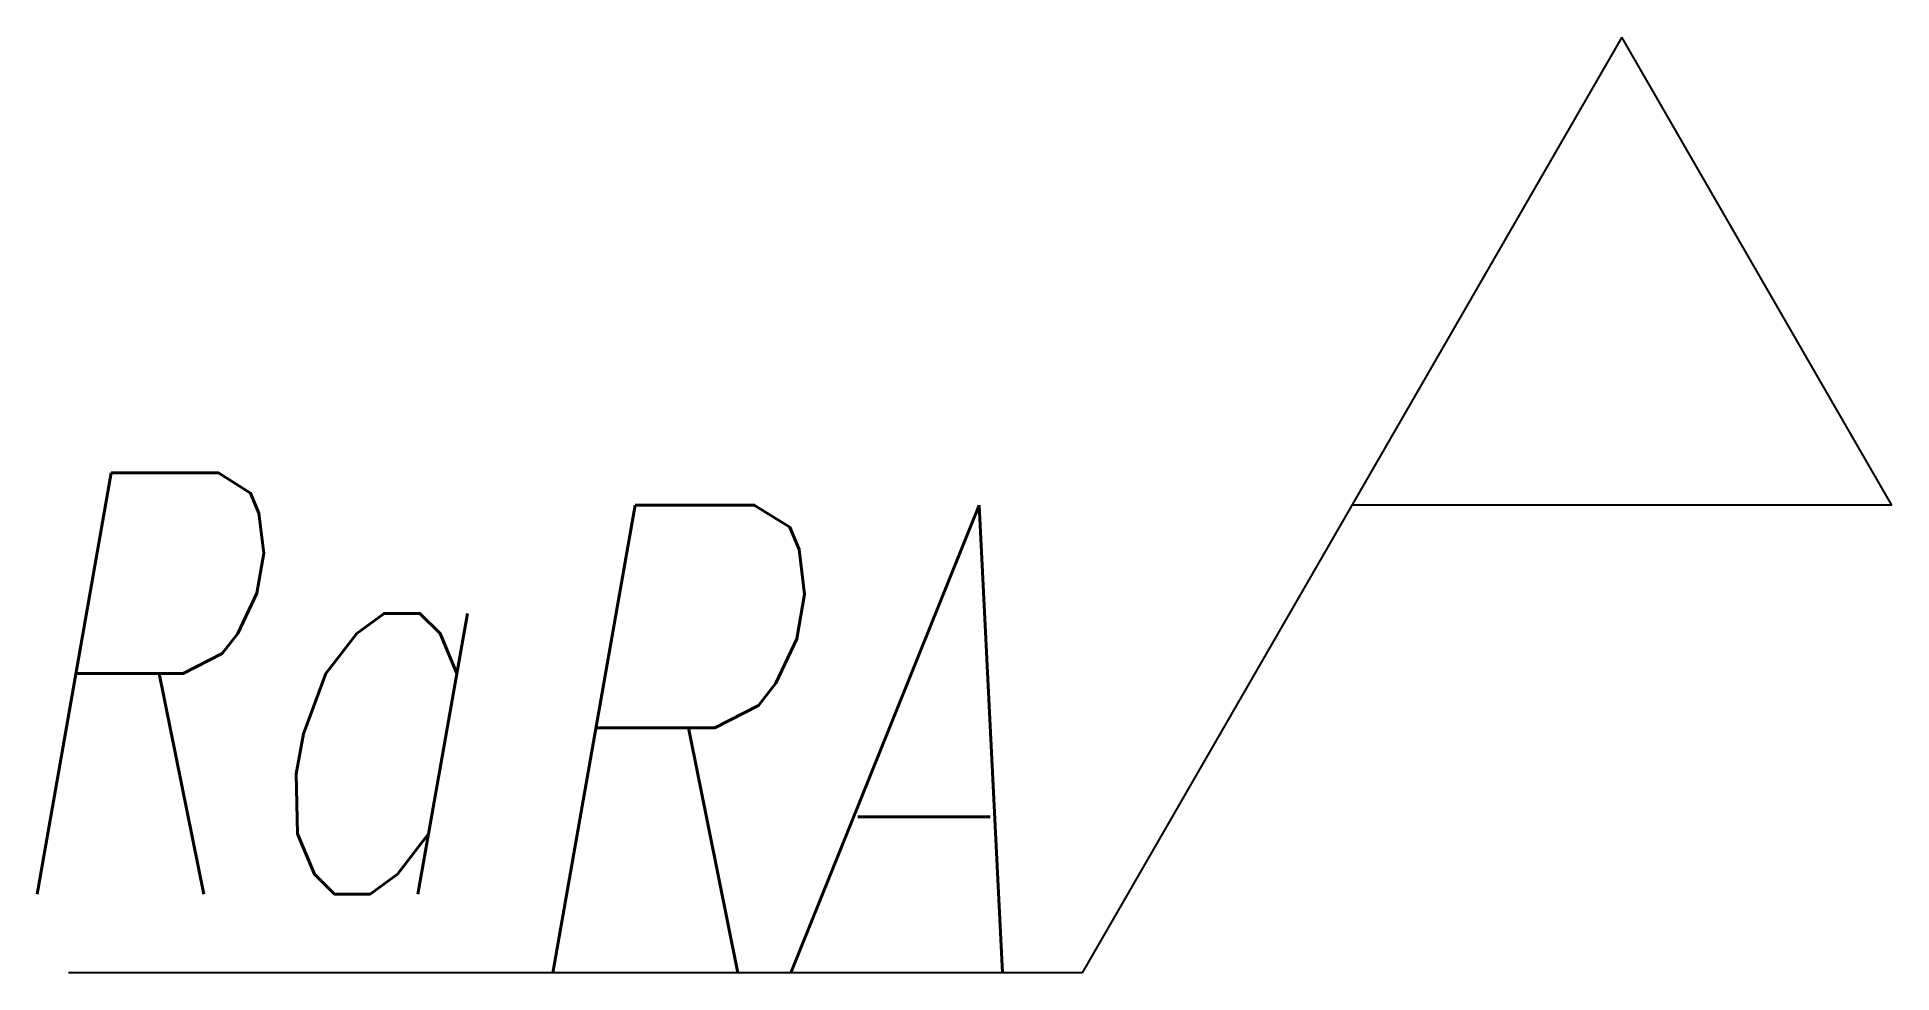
# Model space of a CAD drawing. Header units: millimetres. Extents: x 88.1 to 107.9, y 72 to 82.
import ezdxf

# ---------------------------------------------------------------- set-up
doc = ezdxf.new("R2010")
doc.units = ezdxf.units.MM
doc.header["$LTSCALE"] = 0.3
doc.styles.add('dim', font='txt.shx', dxfattribs={"width": 0.66, "oblique": 10})

msp = doc.modelspace()

# ---------------------------------------------------------------- linework, layer by layer
for p, q in [((105, 82), (99.226, 72)), ((107.887, 77), (105, 82)), ((107.887, 77), (102.113, 77)), ((99.226, 72), (88.387, 72))]:
    msp.add_line(p, q)

# ---------------------------------------------------------------- texts
at = {"style": 'dim', "oblique": 10, "width": 0.66}
msp.add_text('Ra', height=4.5, dxfattribs=at).set_placement((87.542, 72.842))
msp.add_attdef('RA', (93, 72), '3.2', height=5, dxfattribs=at)

doc.saveas('drawing.dxf')
